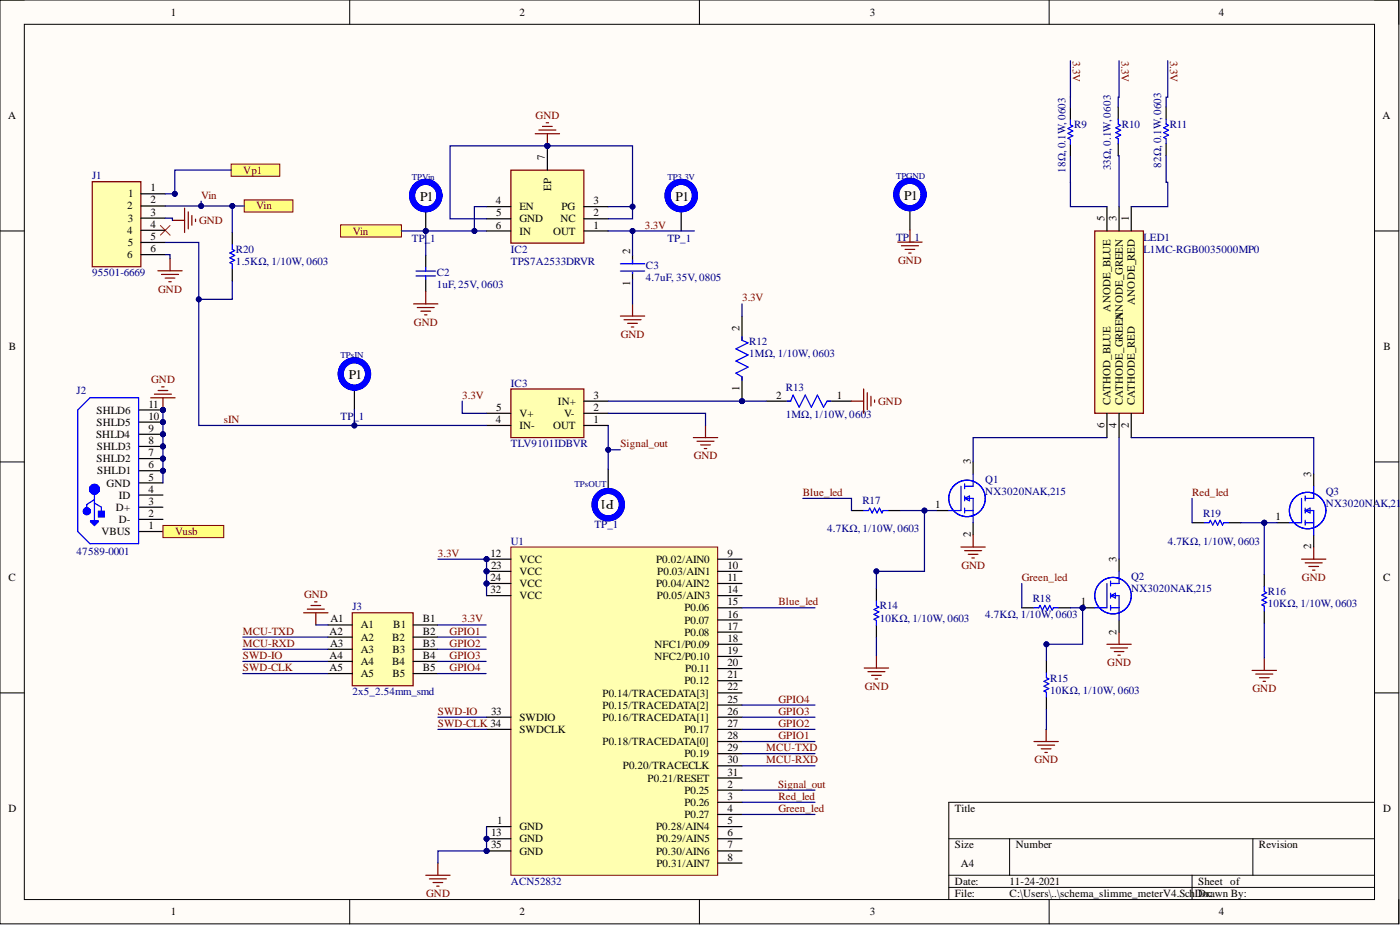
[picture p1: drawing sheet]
<svg xmlns="http://www.w3.org/2000/svg" width="292mm" height="193mm" viewBox="0 0 292 193" stroke-linecap="round" stroke-linejoin="round" font-family="sans-serif">
<defs><g id="words">
<g font-size="2.8">
<text x="87.6" y="41.9">P1</text>
<text x="140.9" y="41.9">P1</text>
<text x="188.7" y="41.7">P1</text>
<text x="72.8" y="79.1">P1</text>
<text x="128.1" y="104.2" transform="rotate(-180 128.1 104.2)">P1</text>
</g>
<g font-size="2.3">
<text x="35.6" y="3.3">1</text>
<text x="108.4" y="3.3">2</text>
<text x="181.5" y="3.3">3</text>
<text x="254.3" y="3.3">4</text>
<text x="1.7" y="24.9">A</text>
<text x="288.5" y="24.9">A</text>
<text x="113.7" y="33.5" transform="rotate(-90 113.7 33.5)">7</text>
<text x="26.7" y="41.2">1</text>
<text x="31.4" y="39.9">1</text>
<text x="115" y="39.9" transform="rotate(-90 115 39.9)">EP</text>
<text x="26.6" y="43.7">2</text>
<text x="26.6" y="46.2">3</text>
<text x="31.4" y="42.4">2</text>
<text x="31.4" y="45">3</text>
<text x="31.4" y="47.5">4</text>
<text x="103.5" y="47.7">6</text>
<text x="103.5" y="42.6">4</text>
<text x="103.5" y="45.1">5</text>
<text x="108.4" y="46.4">GND</text>
<text x="108.4" y="43.9">EN</text>
<text x="116.9" y="46.4">NC</text>
<text x="117.2" y="43.9">PG</text>
<text x="123.9" y="47.7">1</text>
<text x="123.9" y="45.1">2</text>
<text x="123.9" y="42.6">3</text>
<text x="230.4" y="46.2" transform="rotate(-90 230.4 46.2)">5</text>
<text x="233" y="46.2" transform="rotate(-90 233 46.2)">3</text>
<text x="235.5" y="46.2" transform="rotate(-90 235.5 46.2)">1</text>
<text x="26.6" y="48.8">4</text>
<text x="26.6" y="53.8">6</text>
<text x="26.6" y="51.3">5</text>
<text x="31.4" y="50">5</text>
<text x="31.4" y="52.6">6</text>
<text x="108.4" y="48.9">IN</text>
<text x="115.4" y="48.9">OUT</text>
<text x="131.5" y="53" transform="rotate(-90 131.5 53)">2</text>
<text x="131.5" y="59.7" transform="rotate(-90 131.5 59.7)">1</text>
<text x="231.7" y="65" transform="rotate(-90 231.7 65)">ANODE_BLUE</text>
<text x="236.8" y="63.6" transform="rotate(-90 236.8 63.6)">ANODE_RED</text>
<text x="154.3" y="69" transform="rotate(-90 154.3 69)">2</text>
<text x="234.3" y="66.7" transform="rotate(-90 234.3 66.7)">N</text>
<text x="1.9" y="73">B</text>
<text x="288.6" y="73">B</text>
<text x="123.9" y="83.2">3</text>
<text x="154.3" y="81.5" transform="rotate(-90 154.3 81.5)">1</text>
<text x="161.9" y="83.2">2</text>
<text x="174.6" y="83.2">1</text>
<text x="20.1" y="86.3">SHLD6</text>
<text x="20.1" y="88.8">SHLD5</text>
<text x="31" y="85">11</text>
<text x="31" y="87.6">10</text>
<text x="103.5" y="88.3">4</text>
<text x="103.5" y="85.7">5</text>
<text x="108.4" y="89.5">IN-</text>
<text x="108.4" y="87">V+</text>
<text x="115.4" y="89.5">OUT</text>
<text x="116.4" y="84.4">IN+</text>
<text x="117.7" y="87">V-</text>
<text x="123.9" y="88.3">1</text>
<text x="123.9" y="85.7">2</text>
<text x="230.4" y="89.3" transform="rotate(-90 230.4 89.3)">6</text>
<text x="231.7" y="84.4" transform="rotate(-90 231.7 84.4)">CATHOD_BLUE</text>
<text x="233" y="89.3" transform="rotate(-90 233 89.3)">4</text>
<text x="234.3" y="84.4" transform="rotate(-90 234.3 84.4)">CATHODE_GREEANODE_GREEN</text>
<text x="235.5" y="89.3" transform="rotate(-90 235.5 89.3)">2</text>
<text x="236.8" y="84.4" transform="rotate(-90 236.8 84.4)">CATHODE_RED</text>
<text x="20" y="91.4">SHLD4</text>
<text x="20.2" y="93.9">SHLD3</text>
<text x="31" y="95.2">7</text>
<text x="31" y="92.6">8</text>
<text x="31" y="90.1">9</text>
<text x="20.1" y="96.5">SHLD2</text>
<text x="20.3" y="99">SHLD1</text>
<text x="22.2" y="101.5">GND</text>
<text x="31" y="100.3">5</text>
<text x="31" y="97.7">6</text>
<text x="202.5" y="96.9" transform="rotate(-90 202.5 96.9)">3</text>
<text x="273.6" y="99.4" transform="rotate(-90 273.6 99.4)">3</text>
<text x="24.2" y="106.6">D+</text>
<text x="24.8" y="104.1">ID</text>
<text x="31" y="107.9">2</text>
<text x="31" y="105.3">3</text>
<text x="31" y="102.8">4</text>
<text x="195.1" y="106">1</text>
<text x="21.1" y="111.7">VBUS</text>
<text x="24.8" y="109.1">D-</text>
<text x="31" y="110.4">1</text>
<text x="202.5" y="112.1" transform="rotate(-90 202.5 112.1)">2</text>
<text x="266.1" y="108.5">1</text>
<text x="102.4" y="116.1">12</text>
<text x="102.4" y="118.7">23</text>
<text x="108.4" y="117.4">VCC</text>
<text x="108.4" y="120">VCC</text>
<text x="136.9" y="117.4">P0.02/AIN0</text>
<text x="137.1" y="120">P0.03/AIN1</text>
<text x="151.8" y="118.7">10</text>
<text x="151.8" y="116.1">9</text>
<text x="233" y="117.2" transform="rotate(-90 233 117.2)">3</text>
<text x="273.6" y="114.6" transform="rotate(-90 273.6 114.6)">2</text>
<text x="1.8" y="121.2">C</text>
<text x="102.4" y="121.2">24</text>
<text x="102.4" y="123.8">32</text>
<text x="108.4" y="122.5">VCC</text>
<text x="108.4" y="125">VCC</text>
<text x="136.9" y="122.5">P0.04/AIN2</text>
<text x="137" y="125">P0.05/AIN3</text>
<text x="151.8" y="123.8">14</text>
<text x="151.8" y="121.2">11</text>
<text x="288.6" y="121.2">C</text>
<text x="68.9" y="129.8">A1</text>
<text x="75.3" y="131.1">A1</text>
<text x="82.1" y="131.1">B1</text>
<text x="88.2" y="129.8">B1</text>
<text x="142.8" y="127.6">P0.06</text>
<text x="142.8" y="130.1">P0.07</text>
<text x="151.8" y="126.3">15</text>
<text x="151.8" y="128.8">16</text>
<text x="151.8" y="131.4">17</text>
<text x="225.5" y="126.3">1</text>
<text x="68.8" y="132.4">A2</text>
<text x="68.8" y="137.4">A4</text>
<text x="68.9" y="134.9">A3</text>
<text x="75.3" y="133.6">A2</text>
<text x="75.3" y="136.2">A3</text>
<text x="81.8" y="133.6">B2</text>
<text x="81.9" y="136.2">B3</text>
<text x="88.2" y="132.4">B2</text>
<text x="88.2" y="134.9">B3</text>
<text x="88.2" y="137.4">B4</text>
<text x="136.5" y="135.2">NFC1/P0.09</text>
<text x="136.5" y="137.7">NFC2/P0.10</text>
<text x="142.8" y="132.6">P0.08</text>
<text x="151.8" y="133.9">18</text>
<text x="151.8" y="136.4">19</text>
<text x="233" y="132.4" transform="rotate(-90 233 132.4)">2</text>
<text x="68.8" y="140">A5</text>
<text x="75.3" y="138.7">A4</text>
<text x="75.3" y="141.3">A5</text>
<text x="81.8" y="138.7">B4</text>
<text x="81.9" y="141.3">B5</text>
<text x="88.2" y="140">B5</text>
<text x="142.8" y="142.8">P0.12</text>
<text x="143" y="140.2">P0.11</text>
<text x="151.8" y="139">20</text>
<text x="151.8" y="141.5">21</text>
<text x="102.4" y="149.1">33</text>
<text x="125.7" y="145.3">P0.14/TRACEDATA[3]</text>
<text x="125.7" y="147.8">P0.15/TRACEDATA[2]</text>
<text x="151.8" y="144">22</text>
<text x="151.8" y="146.6">25</text>
<text x="151.8" y="149.1">26</text>
<text x="108.4" y="150.4">SWDIO</text>
<text x="108.4" y="152.9">SWDCLK</text>
<text x="125.7" y="150.4">P0.16/TRACEDATA[1]</text>
<text x="125.7" y="155.5">P0.18/TRACEDATA[0]</text>
<text x="142.8" y="152.9">P0.17</text>
<text x="151.8" y="151.7">27</text>
<text x="151.8" y="154.2">28</text>
<text x="129.9" y="160.5">P0.20/TRACECLK</text>
<text x="142.8" y="158">P0.19</text>
<text x="151.8" y="156.7">29</text>
<text x="151.8" y="159.3">30</text>
<text x="151.8" y="161.8">31</text>
<text x="135.1" y="163.1">P0.21/RESET</text>
<text x="142.8" y="165.6">P0.25</text>
<text x="151.8" y="164.3">2</text>
<text x="151.8" y="166.9">3</text>
<text x="1.8" y="169.4">D</text>
<text x="103.7" y="171.9">1</text>
<text x="108.4" y="173.2">GND</text>
<text x="136.9" y="173.2">P0.28/AIN4</text>
<text x="142.8" y="168.1">P0.26</text>
<text x="142.8" y="170.7">P0.27</text>
<text x="151.8" y="169.4">4</text>
<text x="151.8" y="171.9">5</text>
<text x="199.2" y="169.4">Title</text>
<text x="288.6" y="169.4">D</text>
<text x="102.4" y="174.5">13</text>
<text x="102.4" y="177">35</text>
<text x="108.4" y="175.7">GND</text>
<text x="108.4" y="178.3">GND</text>
<text x="136.9" y="178.3">P0.30/AIN6</text>
<text x="137" y="175.7">P0.29/AIN5</text>
<text x="151.8" y="174.5">6</text>
<text x="151.8" y="177">7</text>
<text x="151.8" y="179.5">8</text>
<text x="199.2" y="177">Size</text>
<text x="211.9" y="177">Number</text>
<text x="262.7" y="177">Revision</text>
<text x="137" y="180.8">P0.31/AIN7</text>
<text x="199.2" y="184.6">Date:</text>
<text x="200.5" y="180.8">A4</text>
<text x="210.6" y="184.6">11-24-2021</text>
<text x="250" y="184.6">Sheet of</text>
<text x="35.6" y="191">1</text>
<text x="108.4" y="191">2</text>
<text x="181.5" y="191">3</text>
<text x="199.2" y="187.2">File:</text>
<text x="210.6" y="187.2">C:\Users\..\schema_slimme_meterV4.Sch</text>
<text x="249.3" y="187.2">DDorawn By:</text>
<text x="252" y="187.2">c</text>
<text x="254.3" y="191">4</text>
</g>
<g font-size="2.3" fill="#800000">
<text x="223.8" y="12.7" transform="rotate(90 223.8 12.7)">3.3V</text>
<text x="234" y="12.7" transform="rotate(90 234 12.7)">3.3V</text>
<text x="244.1" y="12.7" transform="rotate(90 244.1 12.7)">3.3V</text>
<text x="111.8" y="24.9">GND</text>
<text x="42" y="41.5">Vin</text>
<text x="50.8" y="36.3">Vp1</text>
<text x="41.5" y="46.7">GND</text>
<text x="53.5" y="43.7">Vin</text>
<text x="134.5" y="47.7">3.3V</text>
<text x="73.6" y="48.9">Vin</text>
<text x="187.4" y="55.1">GND</text>
<text x="33" y="61">GND</text>
<text x="154.8" y="62.9">3.3V</text>
<text x="86.4" y="68">GND</text>
<text x="129.5" y="70.5">GND</text>
<text x="31.6" y="80">GND</text>
<text x="96.4" y="83.2">3.3V</text>
<text x="46.7" y="88.3">sIN</text>
<text x="183.2" y="84.4">GND</text>
<text x="129.4" y="93.3">Signal_out</text>
<text x="144.7" y="95.9">GND</text>
<text x="167.5" y="103.5">Blue_led</text>
<text x="248.7" y="103.5">Red_led</text>
<text x="36.5" y="111.7">Vusb</text>
<text x="91.4" y="116.1">3.3V</text>
<text x="200.6" y="118.7">GND</text>
<text x="63.4" y="124.8">GND</text>
<text x="213.2" y="121.2">Green_led</text>
<text x="271.6" y="121.2">GND</text>
<text x="96.4" y="129.8">3.3V</text>
<text x="162.4" y="126.3">Blue_led</text>
<text x="50.7" y="132.4">MCU-TXD</text>
<text x="50.7" y="134.9">MCU-RXD</text>
<text x="50.7" y="137.4">SWD-IO</text>
<text x="93.8" y="132.4">GPIO1</text>
<text x="93.8" y="134.9">GPIO2</text>
<text x="93.8" y="137.4">GPIO3</text>
<text x="50.7" y="140">SWD-CLK</text>
<text x="93.8" y="140">GPIO4</text>
<text x="180.4" y="144">GND</text>
<text x="231" y="139">GND</text>
<text x="91.4" y="149.1">SWD-IO</text>
<text x="162.4" y="146.6">GPIO4</text>
<text x="162.4" y="149.1">GPIO3</text>
<text x="261.3" y="144.5">GND</text>
<text x="91.4" y="151.7">SWD-CLK 34</text>
<text x="162.4" y="151.7">GPIO2</text>
<text x="162.4" y="154.2">GPIO1</text>
<text x="159.9" y="156.7">MCU-TXD</text>
<text x="159.9" y="159.3">MCU-RXD</text>
<text x="215.8" y="159.3">GND</text>
<text x="162.3" y="164.3">Signal_out</text>
<text x="162.4" y="166.9">Red_led</text>
<text x="162.4" y="169.4">Green_led</text>
<text x="88.9" y="187.2">GND</text>
</g>
<g font-size="2.3" fill="#000080">
<text x="224.1" y="26.8">R9</text>
<text x="234.1" y="26.6">R10</text>
<text x="244.1" y="26.6">R11</text>
<text x="231.8" y="35.5" transform="rotate(-90 231.8 35.5)">33Ω, 0.1W, 0603</text>
<text x="242.3" y="35" transform="rotate(-90 242.3 35)">82Ω, 0.1W, 0603</text>
<text x="19.2" y="37.4">J1</text>
<text x="222.3" y="36" transform="rotate(-90 222.3 36)">18Ω, 0.1W, 0603</text>
<text x="49.2" y="52.7">R20</text>
<text x="86" y="50.5">TP_1</text>
<text x="106.6" y="52.7">IC2</text>
<text x="139.2" y="50.5">TP_1</text>
<text x="187" y="50.3">TP_1</text>
<text x="238.6" y="50.2">LED1</text>
<text x="238.6" y="52.7">L1MC-RGB0035000MP0</text>
<text x="19.2" y="57.6">95501-6669</text>
<text x="49.2" y="55.3">1.5KΩ, 1/10W, 0603</text>
<text x="91.1" y="57.6">C2</text>
<text x="106.6" y="55.3">TPS7A2533DRVR</text>
<text x="134.8" y="56">C3</text>
<text x="134.8" y="58.6">4.7uF, 35V, 0805</text>
<text x="91.1" y="60.1">1uF, 25V, 0603</text>
<text x="156.3" y="72">R12</text>
<text x="156.3" y="74.6">1MΩ, 1/10W, 0603</text>
<text x="16" y="82.2">J2</text>
<text x="106.6" y="80.6">IC3</text>
<text x="163.9" y="81.7">R13</text>
<text x="71.1" y="87.7">TP_1</text>
<text x="163.9" y="87.2">1MΩ, 1/10W, 0603</text>
<text x="106.6" y="93.3">TLV9101IDBVR</text>
<text x="205.6" y="100.7">Q1</text>
<text x="179.9" y="105.2">R17</text>
<text x="205.6" y="103.2">NX3020NAK,215</text>
<text x="251" y="107.8">R19</text>
<text x="276.6" y="103.2">Q3</text>
<text x="276.6" y="105.7">NX3020NAK,21</text>
<text x="106.6" y="113.6">U1</text>
<text x="124" y="110.1">TP_1</text>
<text x="172.6" y="111.1">4.7KΩ, 1/10W, 0603</text>
<text x="243.6" y="113.6">4.7KΩ, 1/10W, 0603</text>
<text x="16" y="115.7">47589-0001</text>
<text x="215.5" y="125.5">R18</text>
<text x="236" y="121">Q2</text>
<text x="236" y="123.5">NX3020NAK,215</text>
<text x="264.5" y="124.2">R16</text>
<text x="73.5" y="127.3">J3</text>
<text x="183.6" y="127.1">R14</text>
<text x="183.6" y="129.7">10KΩ, 1/10W, 0603</text>
<text x="205.6" y="128.8">4.7KΩ, 1/10W, 0603</text>
<text x="264.5" y="126.7">10KΩ, 1/10W, 0603</text>
<text x="219.1" y="142.2">R15</text>
<text x="73.5" y="145.1">2x5_2.54mm_smd</text>
<text x="219.1" y="144.7">10KΩ, 1/10W, 0603</text>
<text x="106.6" y="184.6">ACN52832</text>
</g>
<g font-size="1.9" fill="#000080">
<text x="86" y="37.5">TPVin</text>
<text x="139.2" y="37.5">TP3.3V</text>
<text x="187" y="37.4">TPGND</text>
<text x="71.1" y="74.7">TPsIN</text>
<text x="119.9" y="101.5">TPsOUT</text>
</g>
</g></defs>
<path d="M0 0h291.9v192.7h-291.9z" fill-rule="evenodd" fill="#fffcf8"/>
<path d="M0 0h291.9v192.7h-291.9z" fill="none" stroke="#000" stroke-width=".21"/>
<path d="M5.1 5.1h281.7v182.6h-281.7z" fill-rule="evenodd" fill="#fffcf8"/>
<g fill="none" stroke="#000" stroke-width=".21">
<path d="M0 0h5.1M73 0v5.1M145.9 0v5.1M218.9 0v5.1M286.8 0h5.1v5.1M5.1 5.1h281.7v182.6h-281.7zM0 48.2h5.1M286.8 48.2h5.1M0 96.4h5.1M286.8 96.4h5.1M0 144.5h5.1M286.8 144.5h5.1"/>
<path d="M198 175h88.8M210.6 175v7.6M261.4 175v7.6M286.8 167.4h-88.8v20.3M73 187.7v5M145.9 187.7v5M198 182.6h88.8M198 185.1h88.8M218.9 187.7v5M248.7 182.6v5.1M291.9 187.7v5"/>
</g>
<circle cx="34" cy="98.2" r=".51" fill="#000080"/>
<circle cx="34" cy="98.2" r=".51" fill="none" stroke="#000080" stroke-width=".21"/>
<circle cx="34" cy="95.7" r=".51" fill="#000080"/>
<circle cx="34" cy="95.7" r=".51" fill="none" stroke="#000080" stroke-width=".21"/>
<circle cx="34" cy="93.1" r=".51" fill="#000080"/>
<circle cx="34" cy="93.1" r=".51" fill="none" stroke="#000080" stroke-width=".21"/>
<circle cx="34" cy="90.6" r=".51" fill="#000080"/>
<circle cx="34" cy="90.6" r=".51" fill="none" stroke="#000080" stroke-width=".21"/>
<circle cx="34" cy="85.5" r=".51" fill="#000080"/>
<circle cx="34" cy="85.5" r=".51" fill="none" stroke="#000080" stroke-width=".21"/>
<circle cx="34" cy="88.1" r=".51" fill="#000080"/>
<circle cx="34" cy="88.1" r=".51" fill="none" stroke="#000080" stroke-width=".21"/>
<path d="M28.9 98.2h5.1M28.9 110.9h5.1M28.9 108.3h5.1M28.9 105.8h5.1M28.9 103.3h5.1M28.9 100.7h5.1" fill="none" stroke="#000" stroke-width=".25"/>
<path d="M18.8 83l-2.6 2.5v25.4l2.6 2.5h10.1" fill="none" stroke="#00f" stroke-width=".25"/>
<circle cx="34" cy="98.2" r=".51" fill="#000080"/>
<circle cx="34" cy="98.2" r=".51" fill="none" stroke="#000080" stroke-width=".21"/>
<path d="M28.9 95.7h5.1" fill="none" stroke="#000" stroke-width=".25"/>
<circle cx="34" cy="95.7" r=".51" fill="#000080"/>
<circle cx="34" cy="95.7" r=".51" fill="none" stroke="#000080" stroke-width=".21"/>
<path d="M28.9 93.1h5.1" fill="none" stroke="#000" stroke-width=".25"/>
<circle cx="34" cy="93.1" r=".51" fill="#000080"/>
<circle cx="34" cy="93.1" r=".51" fill="none" stroke="#000080" stroke-width=".21"/>
<path d="M28.9 90.6h5.1" fill="none" stroke="#000" stroke-width=".25"/>
<circle cx="34" cy="90.6" r=".51" fill="#000080"/>
<circle cx="34" cy="90.6" r=".51" fill="none" stroke="#000080" stroke-width=".21"/>
<path d="M18.9 108.6h1.6v.3l-.8 .7-.8-.7zM18.9 108.9h1.4M19.7 102.1v6.5M19.7 104.2l-1.6 1.1v1M19.7 105l1.5 .8v1.2M19.7 109.2l.4-.2h-.8l.4 .4" fill="none" stroke="#00f" stroke-width=".25"/>
<path d="M20.5 106.7h1.3v1.2h-1.3z" fill-rule="evenodd" fill="#00f"/>
<path d="M20.5 106.7h1.3v1.2h-1.3z" fill="none" stroke="#00f" stroke-width=".25"/>
<g fill="none" stroke="#00f" stroke-width="1.3">
<circle cx="18.1" cy="106.7" r=".2"/>
<circle cx="19.7" cy="102.1" r=".51"/>
</g>
<path d="M28.9 85.5h5.1" fill="none" stroke="#000" stroke-width=".25"/>
<circle cx="34" cy="85.5" r=".51" fill="#000080"/>
<circle cx="34" cy="85.5" r=".51" fill="none" stroke="#000080" stroke-width=".21"/>
<path d="M28.9 88.1h5.1" fill="none" stroke="#000" stroke-width=".25"/>
<circle cx="34" cy="88.1" r=".51" fill="#000080"/>
<circle cx="34" cy="88.1" r=".51" fill="none" stroke="#000080" stroke-width=".21"/>
<path d="M18.8 83h10.1v30.4" fill="none" stroke="#00f" stroke-width=".25"/>
<path d="M31.5 83h5M32.2 82.2h3.6M33 81.5h2M33.7 80.7h.5M34 83v2.5" fill="none" stroke="#800000" stroke-width=".25"/>
<circle cx="34" cy="85.5" r=".51" fill="#000080"/>
<circle cx="34" cy="85.5" r=".51" fill="none" stroke="#000080" stroke-width=".21"/>
<path d="M73.5 127.8h12.7v15.3h-12.7z" fill-rule="evenodd" fill="#ffffb0"/>
<path d="M73.5 127.8h12.7v15.3h-12.7z" fill="none" stroke="#800000" stroke-width=".25"/>
<path d="M68.4 130.4h5.1M68.4 132.9h5.1M68.4 135.4h5.1M68.4 138h5.1M86.2 130.4h5.1M86.2 132.9h5.1M86.2 135.4h5.1M86.2 138h5.1M68.4 140.5h5.1M86.2 140.5h5.1" fill="none" stroke="#000" stroke-width=".25"/>
<path d="M48.2 34.2h10.2v2.6h-10.2z" fill-rule="evenodd" fill="#ffff80"/>
<path d="M48.2 34.2h10.2v2.6h-10.2z" fill="none" stroke="#800000" stroke-width=".21"/>
<path d="M32.9 56.5h5.1M33.7 57.3h3.5M34.5 58h2M35.2 58.8h.5M35.5 54v2.5M36 46h2.5M38.5 43.4v5.1M39.3 44.2v3.5M40 45v2M40.8 45.7v.5" fill="none" stroke="#800000" stroke-width=".25"/>
<path d="M33.5 47l2 2.1M35.5 47l-2 2.1" fill="none" stroke="#f00" stroke-width=".21"/>
<path d="M34 109.6h12.7v2.6h-12.7z" fill-rule="evenodd" fill="#ffff80"/>
<path d="M34 109.6h12.7v2.6h-12.7z" fill="none" stroke="#800000" stroke-width=".21"/>
<path d="M71.1 46.9h12.7v2.6h-12.7z" fill-rule="evenodd" fill="#ffff80"/>
<path d="M71.1 46.9h12.7v2.6h-12.7z" fill="none" stroke="#800000" stroke-width=".21"/>
<circle cx="114.2" cy="30.4" r=".51" fill="#000080"/>
<circle cx="114.2" cy="30.4" r=".51" fill="none" stroke="#000080" stroke-width=".21"/>
<path d="M106.6 35.5h15.2v15.2h-15.2z" fill-rule="evenodd" fill="#ffffb0"/>
<path d="M106.6 35.5h15.2v15.2h-15.2z" fill="none" stroke="#800000" stroke-width=".25"/>
<path d="M114.2 30.4v5.1M121.8 48.2h5.1M121.8 45.6h5.1M121.8 43.1h5.1" fill="none" stroke="#000" stroke-width=".25"/>
<circle cx="114.2" cy="30.4" r=".51" fill="#000080"/>
<circle cx="114.2" cy="30.4" r=".51" fill="none" stroke="#000080" stroke-width=".21"/>
<path d="M101.5 48.2h5.1M101.5 45.6h5.1M101.5 43.1h5.1" fill="none" stroke="#000" stroke-width=".25"/>
<path d="M111.7 27.9h5M112.4 27.1h3.6M113.2 26.4h2M114 25.6h.5M114.2 27.9v2.5" fill="none" stroke="#800000" stroke-width=".25"/>
<circle cx="114.2" cy="30.4" r=".51" fill="#000080"/>
<circle cx="114.2" cy="30.4" r=".51" fill="none" stroke="#000080" stroke-width=".21"/>
<path d="M88.8 53.3v2.5M88.8 58.3v2.6" fill="none" stroke="#000" stroke-width=".25"/>
<path d="M86.8 56.6h4.1M86.8 57.6h4.1M88.8 55.8v.8M88.8 57.6v.7" fill="none" stroke="#00f" stroke-width=".25"/>
<g fill="none" stroke="#800000" stroke-width=".25">
<path d="M86.3 63.4h5.1M87.1 64.2h3.5M87.8 64.9h2M88.6 65.7h.5M88.8 60.9v2.5M129.4 65.9h5.1M130.2 66.7h3.5M131 67.5h2M131.7 68.2h.5M132 63.4v2.5M63.4 127.8h5M64.1 127.1h3.6"/>
<path d="M64.9 126.3h2M65.6 125.6h.5M65.9 127.8v2.6"/>
</g>
<path d="M51 41.7h10.1v2.5h-10.1z" fill-rule="evenodd" fill="#ffff80"/>
<path d="M51 41.7h10.1v2.5h-10.1z" fill="none" stroke="#800000" stroke-width=".21"/>
<path d="M106.6 81.1h15.2v10.2h-15.2z" fill-rule="evenodd" fill="#ffffb0"/>
<path d="M106.6 81.1h15.2v10.2h-15.2zM144.7 91.3h5M145.4 92.1h3.6M146.2 92.8h2M146.9 93.6h.6M147.2 88.8v2.5" fill="none" stroke="#800000" stroke-width=".25"/>
<path d="M101.5 88.8h5.1M101.5 86.2h5.1M121.8 88.8h5.1M121.8 86.2h5.1M121.8 83.7h5.1" fill="none" stroke="#000" stroke-width=".25"/>
<path d="M228.4 48.2h10.2v38h-10.2z" fill-rule="evenodd" fill="#ffffb0"/>
<path d="M228.4 48.2h10.2v38h-10.2zM231 134.4h5M231.7 135.2h3.6M232.5 135.9h2M233.2 136.7h.5M233.5 131.9v2.5" fill="none" stroke="#800000" stroke-width=".25"/>
<path d="M231 43.1v5.1M233.5 43.1v5.1M236 43.1v5.1M231 86.2v5.1M233.5 86.2v5.1M236 86.2v5.1" fill="none" stroke="#000" stroke-width=".25"/>
<circle cx="154.8" cy="83.7" r=".51" fill="#000080"/>
<circle cx="154.8" cy="83.7" r=".51" fill="none" stroke="#000080" stroke-width=".21"/>
<path d="M154.8 78.6v5.1" fill="none" stroke="#000" stroke-width=".25"/>
<circle cx="154.8" cy="83.7" r=".51" fill="#000080"/>
<circle cx="154.8" cy="83.7" r=".51" fill="none" stroke="#000080" stroke-width=".21"/>
<path d="M154.8 65.9v5.1M159.9 83.7h5.1M172.6 83.7h5.1" fill="none" stroke="#000" stroke-width=".25"/>
<path d="M154.8 70.2v.8l1.3 .5-2.6 1.3 2.6 1.2-2.6 1.3 2.6 1.3-2.6 1.3 1.3 .7v.8M164.2 83.7h.8l.5-1.3 1.2 2.6 1.3-2.6 1.3 2.6 1.2-2.6 1.3 2.6 .8-1.3h.7" fill="none" stroke="#00f" stroke-width=".25"/>
<path d="M177.7 83.7h2.5M180.2 81.1v5.1M181 81.9v3.6M181.7 82.7v2M182.5 83.4v.5" fill="none" stroke="#800000" stroke-width=".25"/>
<circle cx="225.9" cy="126.8" r=".51" fill="#000080"/>
<circle cx="225.9" cy="126.8" r=".51" fill="none" stroke="#000080" stroke-width=".21"/>
<path d="M225.9 126.8h2.5" fill="none" stroke="#000" stroke-width=".25"/>
<circle cx="225.9" cy="126.8" r=".51" fill="#000080"/>
<circle cx="225.9" cy="126.8" r=".51" fill="none" stroke="#000080" stroke-width=".21"/>
<g fill="none" stroke="#000" stroke-width=".25">
<path d="M203 96.4v2.5M274.1 98.9v2.5M177.7 106.5h2.5M185.3 106.5h2.5M195.4 106.5h2.6M203 109v2.6M233.5 116.7v2.5M248.7 109h2.6M256.3 109h2.6M266.5 109h2.5M274.1 111.6v2.5M213.2 126.8h2.5"/>
<path d="M220.8 126.8h2.5M233.5 129.3v2.6"/>
</g>
<g fill="none" stroke="#00f" stroke-width=".25">
<path d="M203 98.9v2.5h-1.7M180.2 106.5h1l.3-.5 .5 1 .5-1 .5 1 .5-1 .5 1 .3-.5h1M200.5 101.4v5.1h-2.5M201.3 104h1.7v5M201.3 106.5h1.7M201.3 100.9v1M201.3 103.5v1M201.3 106v1M201.3 104l1-.5v1zM233.5 119.2v2.5h-1.8M251.3 109h1l.2-.5 .5 1.1 .5-1.1 .5 1.1 .6-1.1 .5 1.1 .2-.6h1M271.6 104v5h-2.6"/>
<path d="M272.3 106.5h1.8v5.1M272.3 109h1.8M272.3 103.5v1M272.3 106v1M272.3 108.5v1.1M272.3 106.5l1-.5v1zM274.1 101.4v2.6h-1.8M215.7 126.8h1l.3-.5 .5 1 .5-1 .5 1 .5-1 .5 1 .3-.5h1M231 121.7v5.1h-2.6M231.7 124.3h1.8v5M231.7 126.8h1.8M231.7 121.2v1"/>
<path d="M231.7 123.8v1M231.7 126.3v1M231.7 124.3l1-.5v1z"/>
<circle cx="201.8" cy="104" r="3.8"/>
<circle cx="272.8" cy="106.5" r="3.8"/>
<circle cx="232.2" cy="124.3" r="3.8"/>
</g>
<g fill="none" stroke="#800000" stroke-width=".25">
<path d="M200.5 114.1h5.1M201.3 114.9h3.5M202 115.6h2M202.8 116.4h.5M203 111.6v2.5M271.6 116.7h5M272.3 117.4h3.6M273.1 118.2h2M273.8 118.9h.5M274.1 114.1v2.6M180.3 139.4h5.1M182.9 136.8v2.6"/>
<path d="M261.2 139.9h5.1M263.8 137.3v2.6M181.1 140.1h3.5M181.8 140.9h2.1M182.6 141.6h.5M215.7 154.7h5.1M216.5 155.5h3.5M217.2 156.2h2.1M218 157h.5M218.3 152.2v2.5M262 140.6h3.6M262.8 141.4h2"/>
<path d="M263.5 142.1h.5M88.8 182.6h5.1M89.6 183.3h3.5M90.3 184.1h2.1M91.1 184.9h.5M91.4 180.1v2.5"/>
</g>
<circle cx="101.5" cy="116.7" r=".51" fill="#000080"/>
<circle cx="101.5" cy="116.7" r=".51" fill="none" stroke="#000080" stroke-width=".21"/>
<circle cx="101.5" cy="175" r=".51" fill="#000080"/>
<circle cx="101.5" cy="175" r=".51" fill="none" stroke="#000080" stroke-width=".21"/>
<circle cx="101.5" cy="119.2" r=".51" fill="#000080"/>
<circle cx="101.5" cy="119.2" r=".51" fill="none" stroke="#000080" stroke-width=".21"/>
<circle cx="101.5" cy="121.7" r=".51" fill="#000080"/>
<circle cx="101.5" cy="121.7" r=".51" fill="none" stroke="#000080" stroke-width=".21"/>
<circle cx="101.5" cy="177.5" r=".51" fill="#000080"/>
<circle cx="101.5" cy="177.5" r=".51" fill="none" stroke="#000080" stroke-width=".21"/>
<path d="M106.6 114.1h43.1v68.5h-43.1z" fill-rule="evenodd" fill="#ffffb0"/>
<path d="M106.6 114.1h43.1v68.5h-43.1z" fill="none" stroke="#800000" stroke-width=".21"/>
<path d="M101.5 116.7h5.1M149.7 119.2h5.1M149.7 124.3h5.1M149.7 121.7h5.1" fill="none" stroke="#000" stroke-width=".25"/>
<circle cx="101.5" cy="116.7" r=".51" fill="#000080"/>
<circle cx="101.5" cy="116.7" r=".51" fill="none" stroke="#000080" stroke-width=".21"/>
<path d="M101.5 175h5.1" fill="none" stroke="#000" stroke-width=".25"/>
<circle cx="101.5" cy="175" r=".51" fill="#000080"/>
<circle cx="101.5" cy="175" r=".51" fill="none" stroke="#000080" stroke-width=".21"/>
<g fill="none" stroke="#000" stroke-width=".25">
<path d="M101.5 119.2h5.1M149.7 116.7h5.1M149.7 126.8h5.1M149.7 129.3h5.1M149.7 131.9h5.1M149.7 134.4h5.1M149.7 136.9h5.1M149.7 139.5h5.1M149.7 142h5.1M149.7 144.5h5.1M101.5 172.4h5.1M149.7 172.4h5.1"/>
<path d="M149.7 164.8h5.1M149.7 167.4h5.1M149.7 169.9h5.1M149.7 175h5.1M149.7 177.5h5.1M149.7 180.1h5.1"/>
</g>
<circle cx="101.5" cy="119.2" r=".51" fill="#000080"/>
<circle cx="101.5" cy="119.2" r=".51" fill="none" stroke="#000080" stroke-width=".21"/>
<path d="M101.5 121.7h5.1" fill="none" stroke="#000" stroke-width=".25"/>
<circle cx="101.5" cy="121.7" r=".51" fill="#000080"/>
<circle cx="101.5" cy="121.7" r=".51" fill="none" stroke="#000080" stroke-width=".21"/>
<path d="M101.5 124.3h5.1M101.5 149.6h5.1M101.5 152.2h5.1M149.7 147.1h5.1M149.7 149.6h5.1M149.7 152.2h5.1M149.7 154.7h5.1M149.7 157.2h5.1M149.7 159.8h5.1M101.5 177.5h5.1M149.7 162.3h5.1" fill="none" stroke="#000" stroke-width=".25"/>
<circle cx="101.5" cy="177.5" r=".51" fill="#000080"/>
<circle cx="101.5" cy="177.5" r=".51" fill="none" stroke="#000080" stroke-width=".21"/>
<path d="M132 53.3v1.7M132 56.8v1.5M142.1 43.8v4.4" fill="none" stroke="#000" stroke-width=".25"/>
<path d="M129.4 55h5.1M129.4 56.6h5.1M132 54.3v.7M132 56.8v.3" fill="none" stroke="#00f" stroke-width=".25"/>
<circle cx="142.1" cy="40.8" r="2.86" fill="none" stroke="#00f" stroke-width="1.3"/>
<circle cx="88.8" cy="48.2" r=".51" fill="#000080"/>
<circle cx="88.8" cy="48.2" r=".51" fill="none" stroke="#000080" stroke-width=".21"/>
<path d="M88.8 43.8v4.4M189.8 43.6v4.4M73.9 81v4.4M126.9 97.9v4.4" fill="none" stroke="#000" stroke-width=".25"/>
<g fill="none" stroke="#00f" stroke-width="1.3">
<circle cx="88.8" cy="40.8" r="2.86"/>
<circle cx="189.8" cy="40.6" r="2.86"/>
<circle cx="189.9" cy="40.6" r="2.86"/>
<circle cx="73.9" cy="78" r="2.86"/>
<circle cx="126.9" cy="105.3" r="2.86"/>
</g>
<path d="M187.3 50.5h5.1M188.1 51.3h3.5M188.8 52h2.1M189.6 52.8h.5M189.8 48v2.5" fill="none" stroke="#800000" stroke-width=".25"/>
<path d="M19.2 37.9h10.2v17.8h-10.2z" fill-rule="evenodd" fill="#ffffb0"/>
<path d="M19.2 37.9h10.2v17.8h-10.2z" fill="none" stroke="#800000" stroke-width=".25"/>
<g fill="none" stroke="#000" stroke-width=".25">
<path d="M223.3 22.5v2.5M223.3 30.1v2.5M233.3 22.3v2.6M233.3 30v2.5M243.3 22.3v2.6M243.3 30v2.5M29.4 40.4h5.1M29.4 43h5.1M29.4 45.5h5.1M29.4 48h5.1M29.4 50.6h5.1M29.4 53.1h5.1"/>
<path d="M48.5 48.5v2.5M48.5 56.1v2.5M263.8 119.9v2.5M182.9 122.8v2.6M182.9 130.5v2.5M218.3 137.8v2.6M263.8 127.5v2.5M218.3 145.4v2.6"/>
</g>
<path d="M223.3 25v1.1l.5 .2-1 .5 1 .5-1 .5 1 .5-1 .5 .5 .3v1M233.3 24.9v1l.5 .3-1 .5 1 .5-1 .5 1 .5-1 .5 .5 .2v1.1M243.3 24.9v1l.5 .3-1 .5 1 .5-1 .5 1 .5-1 .5 .5 .2v1.1M48.5 51v1l.5 .3-1 .5 1 .5-1 .5 1 .5-1 .5 .5 .3v1M182.9 125.4v1l.5 .2-1.1 .6 1.1 .5-1.1 .5 1.1 .5-1.1 .5 .6 .2v1.1M263.8 122.4v1l.5 .3-1 .5 1 .5-1 .5 1 .5-1 .5 .5 .2v1.1M218.3 140.4v1l.5 .2-1 .5 1 .5-1 .6 1 .5-1 .5 .5 .2v1" fill="none" stroke="#00f" stroke-width=".25"/>
<path d="M34 85.5v15.2" fill="none" stroke="#000080" stroke-width=".25"/>
<circle cx="34" cy="85.5" r=".51" fill="#000080"/>
<circle cx="34" cy="85.5" r=".51" fill="none" stroke="#000080" stroke-width=".21"/>
<circle cx="34" cy="88.1" r=".51" fill="#000080"/>
<circle cx="34" cy="88.1" r=".51" fill="none" stroke="#000080" stroke-width=".21"/>
<circle cx="34" cy="90.6" r=".51" fill="#000080"/>
<circle cx="34" cy="90.6" r=".51" fill="none" stroke="#000080" stroke-width=".21"/>
<circle cx="34" cy="93.1" r=".51" fill="#000080"/>
<circle cx="34" cy="93.1" r=".51" fill="none" stroke="#000080" stroke-width=".21"/>
<circle cx="34" cy="95.7" r=".51" fill="#000080"/>
<circle cx="34" cy="95.7" r=".51" fill="none" stroke="#000080" stroke-width=".21"/>
<circle cx="34" cy="98.2" r=".51" fill="#000080"/>
<circle cx="34" cy="98.2" r=".51" fill="none" stroke="#000080" stroke-width=".21"/>
<path d="M83.8 48.2h17.7" fill="none" stroke="#000080" stroke-width=".25"/>
<circle cx="99" cy="48.2" r=".51" fill="#000080"/>
<circle cx="99" cy="48.2" r=".51" fill="none" stroke="#000080" stroke-width=".21"/>
<circle cx="88.8" cy="48.2" r=".51" fill="#000080"/>
<circle cx="88.8" cy="48.2" r=".51" fill="none" stroke="#000080" stroke-width=".21"/>
<path d="M101.5 43.1h-2.5v5.1" fill="none" stroke="#000080" stroke-width=".25"/>
<circle cx="99" cy="48.2" r=".51" fill="#000080"/>
<circle cx="99" cy="48.2" r=".51" fill="none" stroke="#000080" stroke-width=".21"/>
<path d="M114.2 30.4h-20.3v15.2h7.6" fill="none" stroke="#000080" stroke-width=".25"/>
<circle cx="114.2" cy="30.4" r=".51" fill="#000080"/>
<circle cx="114.2" cy="30.4" r=".51" fill="none" stroke="#000080" stroke-width=".21"/>
<path d="M114.2 30.4h17.8v15.2h-5.1" fill="none" stroke="#000080" stroke-width=".25"/>
<circle cx="132" cy="43.1" r=".51" fill="#000080"/>
<circle cx="132" cy="43.1" r=".51" fill="none" stroke="#000080" stroke-width=".21"/>
<circle cx="114.2" cy="30.4" r=".51" fill="#000080"/>
<circle cx="114.2" cy="30.4" r=".51" fill="none" stroke="#000080" stroke-width=".21"/>
<path d="M126.9 43.1h5.1" fill="none" stroke="#000080" stroke-width=".25"/>
<circle cx="132" cy="43.1" r=".51" fill="#000080"/>
<circle cx="132" cy="43.1" r=".51" fill="none" stroke="#000080" stroke-width=".21"/>
<path d="M88.8 48.2v5.1" fill="none" stroke="#000080" stroke-width=".25"/>
<circle cx="88.8" cy="48.2" r=".51" fill="#000080"/>
<circle cx="88.8" cy="48.2" r=".51" fill="none" stroke="#000080" stroke-width=".21"/>
<g fill="none" stroke="#000080" stroke-width=".25">
<path d="M126.9 48.2h5.1v5.1M132 58.3v5.1M96.4 83.7v2.5h5.1M126.9 86.2h20.3v2.6M50.7 138h17.7M50.7 135.4h17.7M50.7 132.9h17.7M65.9 130.4h2.5M91.3 138h10.1M91.3 135.4h10.1M91.3 132.9h10.1M91.3 130.4h10.1"/>
<path d="M50.7 140.5h17.7M91.3 140.5h10.1"/>
</g>
<circle cx="132" cy="48.2" r=".51" fill="#000080"/>
<circle cx="132" cy="48.2" r=".51" fill="none" stroke="#000080" stroke-width=".21"/>
<path d="M154.8 63.4v2.5M126.9 83.7h33" fill="none" stroke="#000080" stroke-width=".25"/>
<circle cx="154.8" cy="83.7" r=".51" fill="#000080"/>
<circle cx="154.8" cy="83.7" r=".51" fill="none" stroke="#000080" stroke-width=".21"/>
<path d="M231 91.3h-28v5.1M233.5 91.3v25.4M236 91.3h38.1v7.6M167.5 104h10.2v2.5M192.9 106.5h2.5M248.7 104v5" fill="none" stroke="#000080" stroke-width=".25"/>
<circle cx="192.9" cy="106.5" r=".51" fill="#000080"/>
<circle cx="192.9" cy="106.5" r=".51" fill="none" stroke="#000080" stroke-width=".21"/>
<path d="M213.2 121.7v5.1M91.4 149.6h10.1M91.4 152.2h10.1M101.5 172.4v5.1h-10.1v2.6" fill="none" stroke="#000080" stroke-width=".25"/>
<circle cx="101.5" cy="175" r=".51" fill="#000080"/>
<circle cx="101.5" cy="175" r=".51" fill="none" stroke="#000080" stroke-width=".21"/>
<circle cx="101.5" cy="177.5" r=".51" fill="#000080"/>
<circle cx="101.5" cy="177.5" r=".51" fill="none" stroke="#000080" stroke-width=".21"/>
<path d="M91.4 116.7h10.1v7.6" fill="none" stroke="#000080" stroke-width=".25"/>
<circle cx="101.5" cy="121.7" r=".51" fill="#000080"/>
<circle cx="101.5" cy="121.7" r=".51" fill="none" stroke="#000080" stroke-width=".21"/>
<circle cx="101.5" cy="119.2" r=".51" fill="#000080"/>
<circle cx="101.5" cy="119.2" r=".51" fill="none" stroke="#000080" stroke-width=".21"/>
<circle cx="101.5" cy="116.7" r=".51" fill="#000080"/>
<circle cx="101.5" cy="116.7" r=".51" fill="none" stroke="#000080" stroke-width=".21"/>
<path d="M132 48.2h12.9M154.8 126.8h15.2M154.8 147.1h15.2M154.8 149.6h15.2M154.8 152.2h15.2M154.8 154.7h15.2M154.8 157.2h15.2M154.8 159.8h15.2M154.8 164.8h15.2M154.8 167.4h15.2M154.8 169.9h15.2" fill="none" stroke="#000080" stroke-width=".25"/>
<circle cx="132" cy="48.2" r=".51" fill="#000080"/>
<circle cx="132" cy="48.2" r=".51" fill="none" stroke="#000080" stroke-width=".21"/>
<path d="M126.9 93.8h2.5" fill="none" stroke="#000080" stroke-width=".25"/>
<circle cx="126.9" cy="93.8" r=".51" fill="#000080"/>
<circle cx="126.9" cy="93.8" r=".51" fill="none" stroke="#000080" stroke-width=".21"/>
<path d="M126.9 88.8v9.1" fill="none" stroke="#000080" stroke-width=".25"/>
<circle cx="126.9" cy="93.8" r=".51" fill="#000080"/>
<circle cx="126.9" cy="93.8" r=".51" fill="none" stroke="#000080" stroke-width=".21"/>
<path d="M48.2 35.5h-11.7v4.9M34.5 53.1h1v.9" fill="none" stroke="#000080" stroke-width=".25"/>
<circle cx="36.5" cy="40.4" r=".51" fill="#000080"/>
<circle cx="36.5" cy="40.4" r=".51" fill="none" stroke="#000080" stroke-width=".21"/>
<path d="M34.5 40.4h2v.2" fill="none" stroke="#000080" stroke-width=".25"/>
<circle cx="36.5" cy="40.4" r=".51" fill="#000080"/>
<circle cx="36.5" cy="40.4" r=".51" fill="none" stroke="#000080" stroke-width=".21"/>
<path d="M42 42v1h9" fill="none" stroke="#000080" stroke-width=".25"/>
<circle cx="48.5" cy="43" r=".51" fill="#000080"/>
<circle cx="48.5" cy="43" r=".51" fill="none" stroke="#000080" stroke-width=".21"/>
<circle cx="42" cy="43" r=".51" fill="#000080"/>
<circle cx="42" cy="43" r=".51" fill="none" stroke="#000080" stroke-width=".21"/>
<path d="M34.5 43h7.5" fill="none" stroke="#000080" stroke-width=".25"/>
<circle cx="42" cy="43" r=".51" fill="#000080"/>
<circle cx="42" cy="43" r=".51" fill="none" stroke="#000080" stroke-width=".21"/>
<path d="M73.9 85.4v3.4" fill="none" stroke="#000080" stroke-width=".25"/>
<circle cx="73.9" cy="88.8" r=".51" fill="#000080"/>
<circle cx="73.9" cy="88.8" r=".51" fill="none" stroke="#000080" stroke-width=".21"/>
<path d="M48.5 43v5.5" fill="none" stroke="#000080" stroke-width=".25"/>
<circle cx="48.5" cy="43" r=".51" fill="#000080"/>
<circle cx="48.5" cy="43" r=".51" fill="none" stroke="#000080" stroke-width=".21"/>
<path d="M48.5 58.6v3.8h-7" fill="none" stroke="#000080" stroke-width=".25"/>
<circle cx="41.5" cy="62.4" r=".51" fill="#000080"/>
<circle cx="41.5" cy="62.4" r=".51" fill="none" stroke="#000080" stroke-width=".21"/>
<path d="M187.8 106.5h5.1v12.7h-10" fill="none" stroke="#000080" stroke-width=".25"/>
<circle cx="182.9" cy="119.2" r=".51" fill="#000080"/>
<circle cx="182.9" cy="119.2" r=".51" fill="none" stroke="#000080" stroke-width=".21"/>
<circle cx="192.9" cy="106.5" r=".51" fill="#000080"/>
<circle cx="192.9" cy="106.5" r=".51" fill="none" stroke="#000080" stroke-width=".21"/>
<path d="M182.7 119.2h.2v3.6" fill="none" stroke="#000080" stroke-width=".25"/>
<circle cx="182.9" cy="119.2" r=".51" fill="#000080"/>
<circle cx="182.9" cy="119.2" r=".51" fill="none" stroke="#000080" stroke-width=".21"/>
<path d="M223.3 126.8h2.6v7.6h-7.6" fill="none" stroke="#000080" stroke-width=".25"/>
<circle cx="218.3" cy="134.4" r=".51" fill="#000080"/>
<circle cx="218.3" cy="134.4" r=".51" fill="none" stroke="#000080" stroke-width=".21"/>
<circle cx="225.9" cy="126.8" r=".51" fill="#000080"/>
<circle cx="225.9" cy="126.8" r=".51" fill="none" stroke="#000080" stroke-width=".21"/>
<path d="M218.3 134.4v3.4" fill="none" stroke="#000080" stroke-width=".25"/>
<circle cx="218.3" cy="134.4" r=".51" fill="#000080"/>
<circle cx="218.3" cy="134.4" r=".51" fill="none" stroke="#000080" stroke-width=".21"/>
<path d="M258.9 109h4.9M263.8 130v7.3M218.3 148v4.2" fill="none" stroke="#000080" stroke-width=".25"/>
<circle cx="263.8" cy="109" r=".51" fill="#000080"/>
<circle cx="263.8" cy="109" r=".51" fill="none" stroke="#000080" stroke-width=".21"/>
<path d="M263.8 109v10.9" fill="none" stroke="#000080" stroke-width=".25"/>
<circle cx="263.8" cy="109" r=".51" fill="#000080"/>
<circle cx="263.8" cy="109" r=".51" fill="none" stroke="#000080" stroke-width=".21"/>
<path d="M263.8 109h2.7" fill="none" stroke="#000080" stroke-width=".25"/>
<circle cx="263.8" cy="109" r=".51" fill="#000080"/>
<circle cx="263.8" cy="109" r=".51" fill="none" stroke="#000080" stroke-width=".21"/>
<path d="M34.5 50.6h7v38.2h60M182.9 133v3.8" fill="none" stroke="#000080" stroke-width=".25"/>
<circle cx="73.9" cy="88.8" r=".51" fill="#000080"/>
<circle cx="73.9" cy="88.8" r=".51" fill="none" stroke="#000080" stroke-width=".21"/>
<circle cx="41.5" cy="62.4" r=".51" fill="#000080"/>
<circle cx="41.5" cy="62.4" r=".51" fill="none" stroke="#000080" stroke-width=".21"/>
<path d="M223.3 12.7v9.8M233.5 12.7v7.6h-.2v2M243.6 12.7v7.6h-.3v2M223.3 32.6v10.5h7.7M233.3 32.5h.2v10.6M243.3 32.5v5.5h.3v5.1h-7.6M34.5 45.5h1.5v.5" fill="none" stroke="#000080" stroke-width=".25"/>
<use href="#words"/>
</svg>
